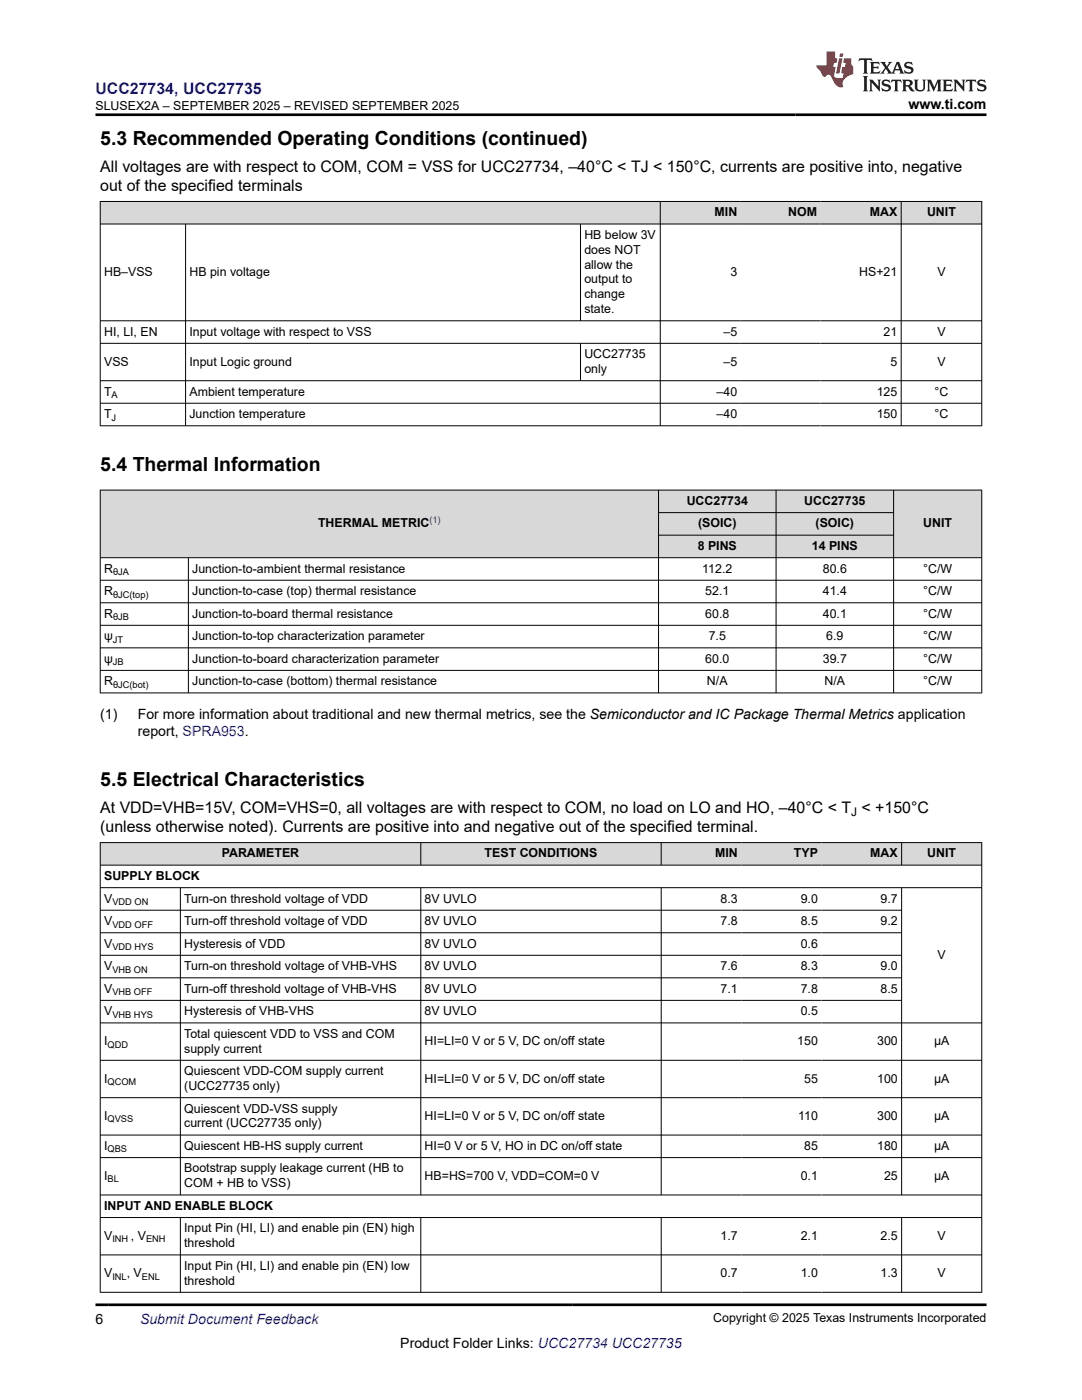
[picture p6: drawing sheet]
<svg xmlns="http://www.w3.org/2000/svg" width="216mm" height="279mm" viewBox="0 0 216 279" stroke-linecap="round" stroke-linejoin="round" font-family="sans-serif">
<defs><g id="words">
<g font-size="3.9">
<text x="20" y="28.8">5.3 Recommended Operating Conditions (continued)</text>
<text x="20" y="94.1">5.4 Thermal Information</text>
<text x="20" y="156.8">5.5 Electrical Characteristics</text>
</g>
<text font-size="3.2" fill="#00f" x="19" y="18.7">UCC27734, UCC27735</text>
<g font-size="3.2">
<text x="20" y="34.3">All voltages are with respect to COM, COM = VSS for UCC27734, –40°C &lt; TJ &lt; 150°C, currents are positive into, negative</text>
<text x="20" y="38.1">out of the specified terminals</text>
<text x="20" y="166.1">(unless otherwise noted). Currents are positive into and negative out of the specified terminal.</text>
<text x="20" y="162.2">At VDD=VHB=15V, COM=VHS=0, all voltages are with respect to COM, no load on LO and HO, –40°C &lt; T &lt; +150°C</text>
</g>
<g font-size="2.8">
<text x="181.3" y="21.8">www.ti.com</text>
<text x="20" y="143.4">(1)</text>
<text x="27.5" y="143.4">For more information about traditional and new thermal metrics, see the Semiconductor and IC Package Thermal Metrics application</text>
<text x="27.5" y="146.8">report, SPRA953.</text>
<text x="19" y="264.2">6</text>
<text x="79.9" y="269">Product Folder Links: UCC27734 UCC27735</text>
</g>
<text font-size="2.8" fill="#00f" x="27.9" y="264.2">Submit Document Feedback</text>
<g font-size="2.5">
<text x="19.1" y="21.9">SLUSEX2A – SEPTEMBER 2025 – REVISED SEPTEMBER 2025</text>
<text x="116.6" y="47.7">HB below 3V</text>
<text x="142.6" y="43.2">MIN</text>
<text x="157.3" y="43.2">NOM</text>
<text x="173.6" y="43.2">MAX</text>
<text x="185" y="43.2">UNIT</text>
<text x="116.6" y="50.6">does NOT</text>
<text x="116.6" y="53.6">allow the</text>
<text x="20.8" y="55.1">HB–VSS</text>
<text x="37.8" y="55.1">HB pin voltage</text>
<text x="116.6" y="56.6">output to</text>
<text x="116.6" y="59.5">change</text>
<text x="145.7" y="55.1">3</text>
<text x="171.4" y="55.1">HS+21</text>
<text x="187" y="55.1">V</text>
<text x="116.6" y="62.5">state.</text>
<text x="20.8" y="67">HI, LI, EN</text>
<text x="37.8" y="67">Input voltage with respect to VSS</text>
<text x="116.6" y="71.5">UCC27735</text>
<text x="144.4" y="67">–5</text>
<text x="176.3" y="67">21</text>
<text x="187" y="67">V</text>
<text x="20.8" y="73">VSS</text>
<text x="37.8" y="73">Input Logic ground</text>
<text x="116.6" y="74.4">only</text>
<text x="144.4" y="73">–5</text>
<text x="177.7" y="73">5</text>
<text x="187" y="73">V</text>
<text x="20.8" y="78.9">T</text>
<text x="20.8" y="83.4">T</text>
<text x="37.8" y="78.9">Ambient temperature</text>
<text x="37.8" y="83.4">Junction temperature</text>
<text x="143" y="78.9">–40</text>
<text x="143" y="83.4">–40</text>
<text x="174.9" y="78.9">125</text>
<text x="174.9" y="83.4">150</text>
<text x="186.5" y="78.9">°C</text>
<text x="186.5" y="83.4">°C</text>
<text x="137" y="100.8">UCC27734</text>
<text x="160.5" y="100.8">UCC27735</text>
<text x="63.5" y="105.3">THERMAL METRIC</text>
<text x="139.3" y="105.3">(SOIC)</text>
<text x="162.7" y="105.3">(SOIC)</text>
<text x="184.2" y="105.3">UNIT</text>
<text x="139.2" y="109.8">8 PINS</text>
<text x="162" y="109.8">14 PINS</text>
<text x="20.8" y="114.3">R</text>
<text x="20.8" y="118.8">R</text>
<text x="38.4" y="114.3">Junction-to-ambient thermal resistance</text>
<text x="38.4" y="118.8">Junction-to-case (top) thermal resistance</text>
<text x="140.1" y="114.3">112.2</text>
<text x="140.7" y="118.8">52.1</text>
<text x="164.2" y="114.3">80.6</text>
<text x="164.2" y="118.8">41.4</text>
<text x="184.2" y="114.3">°C/W</text>
<text x="184.2" y="118.8">°C/W</text>
<text x="20.8" y="123.3">R</text>
<text x="38.4" y="123.3">Junction-to-board thermal resistance</text>
<text x="140.7" y="123.3">60.8</text>
<text x="164.2" y="123.3">40.1</text>
<text x="184.2" y="123.3">°C/W</text>
<text x="20.8" y="127.8">ψ</text>
<text x="38.4" y="127.8">Junction-to-top characterization parameter</text>
<text x="141.4" y="127.8">7.5</text>
<text x="164.9" y="127.8">6.9</text>
<text x="184.2" y="127.8">°C/W</text>
<text x="20.8" y="132.3">ψ</text>
<text x="20.8" y="136.8">R</text>
<text x="38.4" y="132.3">Junction-to-board characterization parameter</text>
<text x="38.4" y="136.8">Junction-to-case (bottom) thermal resistance</text>
<text x="140.7" y="132.3">60.0</text>
<text x="141.1" y="136.8">N/A</text>
<text x="164.2" y="132.3">39.7</text>
<text x="164.5" y="136.8">N/A</text>
<text x="184.2" y="132.3">°C/W</text>
<text x="184.2" y="136.8">°C/W</text>
<text x="44.3" y="171.1">PARAMETER</text>
<text x="96.7" y="171.1">TEST CONDITIONS</text>
<text x="142.7" y="171.1">MIN</text>
<text x="158.4" y="171.1">TYP</text>
<text x="173.7" y="171.1">MAX</text>
<text x="185" y="171.1">UNIT</text>
<text x="20.8" y="175.6">SUPPLY BLOCK</text>
<text x="20.8" y="180.1">V</text>
<text x="20.8" y="184.6">V</text>
<text x="36.8" y="180.1">Turn-on threshold voltage of VDD</text>
<text x="36.8" y="184.6">Turn-off threshold voltage of VDD</text>
<text x="84.7" y="180.1">8V UVLO</text>
<text x="84.7" y="184.6">8V UVLO</text>
<text x="143.8" y="180.1">8.3</text>
<text x="143.8" y="184.6">7.8</text>
<text x="159.8" y="180.1">9.0</text>
<text x="159.8" y="184.6">8.5</text>
<text x="175.7" y="180.1">9.7</text>
<text x="175.7" y="184.6">9.2</text>
<text x="20.8" y="189.1">V</text>
<text x="36.8" y="189.1">Hysteresis of VDD</text>
<text x="84.7" y="189.1">8V UVLO</text>
<text x="159.8" y="189.1">0.6</text>
<text x="187.1" y="191.4">V</text>
<text x="20.8" y="193.6">V</text>
<text x="36.8" y="193.6">Turn-on threshold voltage of VHB-VHS</text>
<text x="84.7" y="193.6">8V UVLO</text>
<text x="143.8" y="193.6">7.6</text>
<text x="159.8" y="193.6">8.3</text>
<text x="175.7" y="193.6">9.0</text>
<text x="20.8" y="198.1">V</text>
<text x="20.8" y="202.6">V</text>
<text x="36.8" y="198.1">Turn-off threshold voltage of VHB-VHS</text>
<text x="36.8" y="202.6">Hysteresis of VHB-VHS</text>
<text x="84.7" y="198.1">8V UVLO</text>
<text x="84.7" y="202.6">8V UVLO</text>
<text x="143.8" y="198.1">7.1</text>
<text x="159.8" y="198.1">7.8</text>
<text x="159.8" y="202.6">0.5</text>
<text x="175.7" y="198.1">8.5</text>
<text x="20.8" y="208.6">I</text>
<text x="36.8" y="207.1">Total quiescent VDD to VSS and COM</text>
<text x="84.7" y="208.6">HI=LI=0 V or 5 V, DC on/off state</text>
<text x="159.1" y="208.6">150</text>
<text x="175" y="208.6">300</text>
<text x="186.4" y="208.6">µA</text>
<text x="36.8" y="210.1">supply current</text>
<text x="36.8" y="214.6">Quiescent VDD-COM supply current</text>
<text x="20.8" y="216">I</text>
<text x="36.8" y="217.5">(UCC27735 only)</text>
<text x="84.7" y="216">HI=LI=0 V or 5 V, DC on/off state</text>
<text x="160.5" y="216">55</text>
<text x="175" y="216">100</text>
<text x="186.4" y="216">µA</text>
<text x="20.8" y="223.5">I</text>
<text x="36.8" y="222">Quiescent VDD-VSS supply</text>
<text x="36.8" y="225">current (UCC27735 only)</text>
<text x="84.7" y="223.5">HI=LI=0 V or 5 V, DC on/off state</text>
<text x="159.3" y="223.5">110</text>
<text x="175" y="223.5">300</text>
<text x="186.4" y="223.5">µA</text>
<text x="20.8" y="229.5">I</text>
<text x="36.8" y="229.5">Quiescent HB-HS supply current</text>
<text x="36.8" y="234">Bootstrap supply leakage current (HB to</text>
<text x="84.7" y="229.5">HI=0 V or 5 V, HO in DC on/off state</text>
<text x="160.5" y="229.5">85</text>
<text x="175" y="229.5">180</text>
<text x="186.4" y="229.5">µA</text>
<text x="20.8" y="235.5">I</text>
<text x="36.8" y="236.9">COM + HB to VSS)</text>
<text x="84.7" y="235.5">HB=HS=700 V, VDD=COM=0 V</text>
<text x="159.8" y="235.5">0.1</text>
<text x="176.4" y="235.5">25</text>
<text x="186.4" y="235.5">µA</text>
<text x="20.8" y="241.4">INPUT AND ENABLE BLOCK</text>
<text x="36.8" y="245.9">Input Pin (HI, LI) and enable pin (EN) high</text>
<text x="20.8" y="247.4">V</text>
<text x="26.1" y="247.4">, V</text>
<text x="36.8" y="248.9">threshold</text>
<text x="143.8" y="247.4">1.7</text>
<text x="159.8" y="247.4">2.1</text>
<text x="175.7" y="247.4">2.5</text>
<text x="187.1" y="247.4">V</text>
<text x="20.8" y="254.9">V</text>
<text x="25.3" y="254.9">, V</text>
<text x="36.8" y="253.4">Input Pin (HI, LI) and enable pin (EN) low</text>
<text x="36.8" y="256.4">threshold</text>
<text x="143.8" y="254.9">0.7</text>
<text x="159.8" y="254.9">1.0</text>
<text x="175.7" y="254.9">1.3</text>
<text x="187.1" y="254.9">V</text>
<text x="142.3" y="263.9">Copyright © 2025 Texas Instruments Incorporated</text>
</g>
<text font-size="2.4" x="169.8" y="162.9">J</text>
<g font-size="1.9">
<text x="22.3" y="79.4">A</text>
<text x="22.3" y="83.9">J</text>
<text x="22.6" y="114.8">θJA</text>
<text x="22.6" y="119.3">θJC(top)</text>
<text x="22.6" y="123.8">θJB</text>
<text x="22.5" y="128.2">JT</text>
<text x="22.5" y="132.7">JB</text>
<text x="22.6" y="137.2">θJC(bot)</text>
<text x="22.4" y="180.6">VDD ON</text>
<text x="22.4" y="185.1">VDD OFF</text>
<text x="22.4" y="189.6">VDD HYS</text>
<text x="22.4" y="194.1">VHB ON</text>
<text x="22.4" y="198.6">VHB OFF</text>
<text x="22.4" y="203.1">VHB HYS</text>
<text x="21.5" y="209.1">QDD</text>
<text x="21.5" y="216.5">QCOM</text>
<text x="21.5" y="224">QVSS</text>
<text x="21.5" y="230">QBS</text>
<text x="21.5" y="236">BL</text>
<text x="22.4" y="247.9">INH</text>
<text x="29.1" y="247.9">ENH</text>
<text x="22.4" y="255.4">INL</text>
<text x="28.3" y="255.4">ENL</text>
</g>
<text font-size="1.9" fill="#00f" x="85.7" y="104.4">(1)</text>
</g></defs>
<g fill="#d8d8d8">
<path d="M20 40.2h175.9v4.5h-175.9z" fill-rule="evenodd"/>
<path d="M20.1 40.3h111.6v4.3h-111.6z" fill-rule="evenodd"/>
<path d="M131.8 40.3h16v4.3h-16z" fill-rule="evenodd"/>
<path d="M147.8 40.3h15.9v4.3h-15.9z" fill-rule="evenodd"/>
<path d="M163.7 40.3h16.1v4.3h-16.1z" fill-rule="evenodd"/>
<path d="M179.9 40.3h15.9v4.3h-15.9z" fill-rule="evenodd"/>
</g>
<g fill="none" stroke="#000" stroke-width=".2">
<path d="M19.9 40.2h176.1M19.9 44.7h176.1M20 40.1v44.9M37 44.7v40.3M115.8 44.7v19.4M131.7 40.1v44.9M179.8 40.1v44.9M195.9 40.1v44.9M19.9 64h176.1M19.9 68.5h176.1M19.9 76h176.1M115.8 68.5v7.5"/>
<path d="M19.9 80.5h176.1M19.9 85h176.1"/>
</g>
<g fill="#d8d8d8">
<path d="M20 97.8h175.9v4.5h-175.9z" fill-rule="evenodd"/>
<path d="M20.1 97.9h111.2v13.3h-111.2z" fill-rule="evenodd"/>
<path d="M131.5 97.9h23.3v4.3h-23.3z" fill-rule="evenodd"/>
<path d="M154.9 97.9h23.3v4.3h-23.3z" fill-rule="evenodd"/>
<path d="M178.4 97.9h17.4v13.3h-17.4z" fill-rule="evenodd"/>
<path d="M131.5 102.4h23.3v4.3h-23.3z" fill-rule="evenodd"/>
<path d="M154.9 102.4h23.3v4.3h-23.3z" fill-rule="evenodd"/>
<path d="M131.5 106.9h23.3v4.3h-23.3z" fill-rule="evenodd"/>
<path d="M154.9 106.9h23.3v4.3h-23.3z" fill-rule="evenodd"/>
</g>
<g fill="none" stroke="#000" stroke-width=".2">
<path d="M19.9 97.8h176.1M20 97.7v40.7M131.4 97.7v40.7M154.9 97.7v40.7M178.3 97.7v40.7M195.9 97.7v40.7M19.9 111.3h176.1M19.9 115.8h176.1M37.6 111.3v27.1M131.4 102.3h47M131.4 106.8h47M19.9 120.3h176.1"/>
<path d="M19.9 124.8h176.1M19.9 129.3h176.1M19.9 133.8h176.1M19.9 138.3h176.1"/>
</g>
<g fill="#d8d8d8">
<path d="M20 168.2h175.9v4.5h-175.9z" fill-rule="evenodd"/>
<path d="M20.1 168.2h63.8v4.4h-63.8z" fill-rule="evenodd"/>
<path d="M84 168.2h47.9v4.4h-47.9z" fill-rule="evenodd"/>
<path d="M132 168.2h15.9v4.4h-15.9z" fill-rule="evenodd"/>
<path d="M147.9 168.2h16v4.4h-16z" fill-rule="evenodd"/>
<path d="M163.9 168.2h15.9v4.4h-15.9z" fill-rule="evenodd"/>
<path d="M180 168.2h15.8v4.4h-15.8z" fill-rule="evenodd"/>
</g>
<g fill="none" stroke="#000" stroke-width=".2">
<path d="M19.9 168.2h176.1M19.9 172.7h176.1M19.9 177.2h176.1M20 168.1v89.9M36 177.2v61.3M84 168.1v4.6M84 177.2v61.3M131.9 168.1v4.6M131.9 177.2v61.3M179.9 168.1v4.6M179.9 177.2v61.3M195.9 168.1v89.9"/>
<path d="M19.9 181.7h160.1M19.9 186.2h160.1M19.9 190.6h160.1M19.9 195.1h160.1M19.9 199.6h160.1M19.9 204.1h176.1M19.9 211.6h176.1M19.9 219.1h176.1M19.9 226.5h176.1M19.9 231h176.1M19.9 238.5h176.1M19.9 243h176.1"/>
<path d="M19.9 250.4h176.1M19.9 257.9h176.1M36 243v15M84 243v15M131.9 243v15M179.9 243v15"/>
</g>
<path d="M171.5 11.6l-.2 .6 .5-.2h.6v.1v2.2l-.2 .4h1l-.2-.4v-2.2v-.1h.5l.6 .2-.2-.6zM173.6 12.4l.2 .3v1.6l-.2 .4h1.9l.1-.6a1.08 1.08 0 0 1-1.3 .2v-.7h.6l.4 .2v-.7l-.4 .2h-.6v-.5l.2-.2a1 1 0 0 1 1 .3l-.1-.5zM175.7 12.4l.9 1.1-1 1.2h.9l-.2-.2 .5-.8 .4 .8-.2 .2h1.6l-.2-.2 .2-.5h.9l.1 .5-.1 .2h.9l-.2-.4-.8-1.9h-.5l-.9 2.1-.9-1.1 .9-1h-.8l.2 .2-.4 .6-.4-.6 .2-.2zM179 12.8l.4 1h-.7zM180.7 12.5a.65 .65 0 0 0-.2 .7 .65 .65 0 0 0 .6 .5l.6 .1 .1 .3a.79 .79 0 0 1-.7 .4 .79 .79 0 0 1-.7-.5l.1 .7 .2-.1a.93 .93 0 0 0 1.1 0 .93 .93 0 0 0 .4-.9 1.46 1.46 0 0 0-1.2-.6l-.1-.3a1.09 1.09 0 0 1 1.2 .2l-.2-.6-.1 .1-.5-.2zM172.2 15.2l.2 .4v2.2l-.2 .4h1l-.2-.4v-2.2l.2-.4zM173.4 15.9l.2 .4v1.5l-.2 .4h.8l-.3-.4 .1-1.3 1.6 1.8v-2l.2-.4h-.7l.1 .2 .1 1.1-1.2-1.3zM176.2 16a.65 .65 0 0 0-.2 .8 .65 .65 0 0 0 .6 .4l.6 .2 .1 .2a.79 .79 0 0 1-.7 .4 .79 .79 0 0 1-.7-.5l.1 .7 .2-.1a.93 .93 0 0 0 1.1 .1 .93 .93 0 0 0 .4-1 1.46 1.46 0 0 0-1.2-.5l-.1-.4a1.09 1.09 0 0 1 1.2 .2l-.1-.6-.2 .1-.5-.1zM177.9 15.9l-.1 .6a.63 .63 0 0 1 .8-.3v1.6l-.3 .4h1l-.2-.4v-1.6a.66 .66 0 0 1 .8 .3l-.1-.6zM180 15.9l.2 .4v1.5l-.2 .4h1l-.2-.2-.1-.7h.5l.1 .2a.79 .79 0 0 0 1.2 .6l-1-.9a.61 .61 0 0 0 .6-.6 .61 .61 0 0 0-.5-.7zM180.8 16.2h.1a.47 .47 0 0 1 .5 .1 .47 .47 0 0 1 .1 .5l-.1 .1-.7 .1zM182.3 15.9l.2 .2a2.27 2.27 0 0 0 .4 2 1.04 1.04 0 0 0 1.7-.7v-1.3l.2-.2h-.8l.2 .4v1.1a.6 .6 0 0 1-.6 .6 .6 .6 0 0 1-.6-.6v-1.1l.3-.4zM184.9 15.9l.2 .4v1.5l-.2 .4h.8l-.3-.4v-1.4l.9 1.9 .9-1.9v1.4l-.3 .4h1l-.2-.4v-1.5l.2-.4h-.8l-.7 1.5-.6-1.5zM188.1 15.9l.2 .4v1.5l-.2 .4h1.9l.1-.6a1.09 1.09 0 0 1-1.3 .2v-.7h.6l.4 .2v-.6l-.4 .2h-.6v-.6l.2-.1a1.01 1.01 0 0 1 1 .3l-.1-.6zM190.2 15.9l.3 .4v1.5l-.3 .4h.8l-.2-.4v-1.3l1.6 1.8v-2l.2-.4h-.7l.2 .2v1.1l-1.2-1.3zM192.8 15.9l-.1 .6a.63 .63 0 0 1 .8-.3v1.6l-.3 .4h1l-.2-.4v-1.6a.66 .66 0 0 1 .8 .3l-.1-.6zM195.2 16a.65 .65 0 0 0-.2 .8 .65 .65 0 0 0 .6 .4l.6 .2 .2 .2a.79 .79 0 0 1-.7 .4 .79 .79 0 0 1-.7-.5l.1 .7 .2-.1a.93 .93 0 0 0 1 .1 .93 .93 0 0 0 .5-1 1.46 1.46 0 0 0-1.3-.5v-.4a1.09 1.09 0 0 1 1.2 .2l-.2-.6-.2 .1-.5-.1z" fill="#231f20"/>
<path d="M164.9 10.3v2.7h-2l.1 .4 .8 1a.95 .95 0 0 0 1 .9 .59 .59 0 0 1 .5-.4 .59 .59 0 0 1 .5 .3l.4 .8a1.59 1.59 0 0 0 2.1 1.4 1.61 1.61 0 0 1 1-2.3l1-.3-.1-1.5a1.59 1.59 0 0 1-.3-1.7h-1.5l-.2 .9h.6l-.2 .9h-.5l-.2 .9v.3l.4 .1-.1 .9h-.7a.73 .73 0 0 1-1-.7l.3-1.5h-.5l.1-.9h.5l.2-.9h-.5v-1.3zM167.4 11.6l-.6 3.1h.7l.6-3.1zM167.6 10.7l-.1 .6h.7l.1-.6z" fill="#ed1c24"/>
<path d="M19 22.9h177.8M19 260.4h177.8" fill="none" stroke="#000" stroke-width=".53"/>
<use href="#words"/>
</svg>
